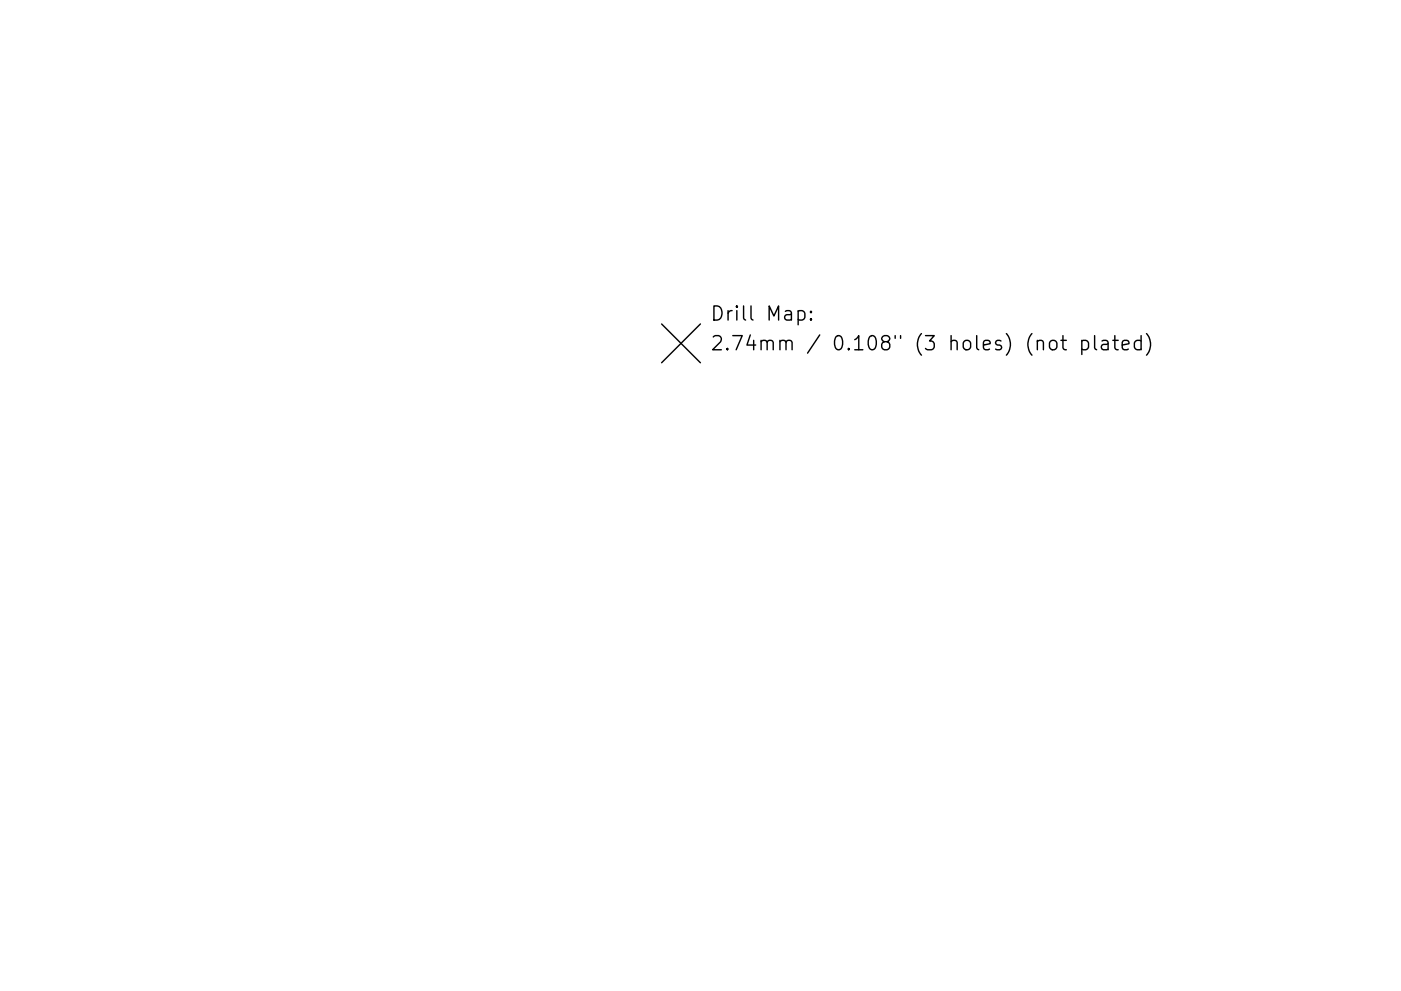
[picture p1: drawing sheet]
<svg xmlns="http://www.w3.org/2000/svg" width="297mm" height="210mm" viewBox="0 0 297 210" stroke-linecap="round" stroke-linejoin="round" font-family="sans-serif">
<defs><g id="words">
<g font-size="4.2">
<text x="150.5" y="68.1">Drill Map:</text>
<text x="150.5" y="74.4">2.74mm / 0.108&quot; (3 holes) (not plated)</text>
</g>
</g></defs>
<g fill="none" stroke="#000" stroke-width=".3">
<path d="M140.3 68.7l8.2 8.3M148.5 68.7l-8.2 8.3M169.2 66.1l.9-.2 .6 .6v.8l-.3 .5-.3 .1-.9-.1M171.9 67.6l.2 .2-.2 .1-.1-.1 .1-.2v.3M171.9 66.1l.2 .1-.2 .1-.1-.1 .1-.1v.2M222.7 72.5a.81 .81 0 0 1 .8-.3 .81 .81 0 0 1 .6 .6v.8a.81 .81 0 0 1-.8 .6 .81 .81 0 0 1-.8-.6v-.8zM224.9 72.2h1.2M225.4 71.2v2.6l.1 .3 .6 .1M229.4 72.4l.8-.2 .6 .6v.8l-.3 .5-.3 .1-.8-.1M229.4 72.2v3M232.1 71.2v2.6l.4 .4M233.7 72.4l.2-.2 .9 .2 .1 .2v1.6"/>
<path d="M234.9 72.9l-1 .2a.59 .59 0 0 0-.4 .5 .59 .59 0 0 0 .4 .6l1-.1M235.9 72.2h1.2M236.4 71.2v2.6l.1 .3 .6 .1M237.9 73.2l1.5-.3-.2-.5-.8-.2-.5 .4v1.2l.2 .3 .3 .1 .8-.1M241.9 72.4l-.8-.2-.6 .6v.8l.3 .5 .3 .1 .8-.1M241.9 71.2v3M243.1 70.8a3.4 3.4 0 0 1 0 4.6"/>
</g>
<use href="#words"/>
</svg>
